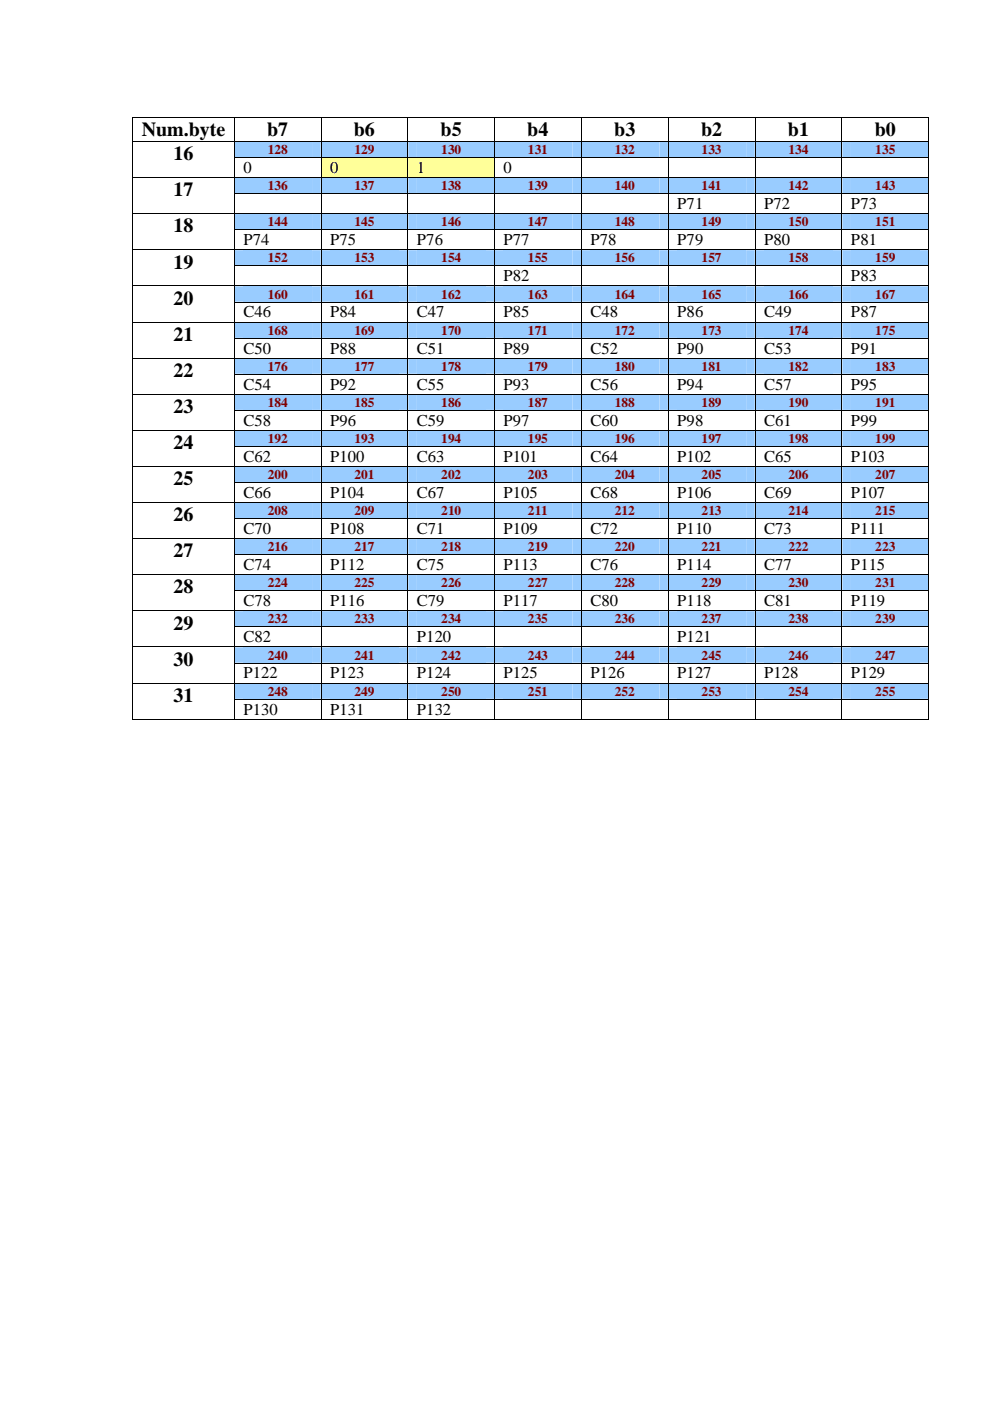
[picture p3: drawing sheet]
<svg xmlns="http://www.w3.org/2000/svg" width="210mm" height="297mm" viewBox="0 0 210 297" stroke-linecap="round" stroke-linejoin="round" font-family="sans-serif">
<defs><g id="words">
<g font-size="4.2">
<text x="30.1" y="28.9">Num.byte</text>
<text x="56.6" y="28.9">b7</text>
<text x="75" y="28.9">b6</text>
<text x="93.4" y="28.9">b5</text>
<text x="111.8" y="28.9">b4</text>
<text x="130.2" y="28.9">b3</text>
<text x="148.6" y="28.9">b2</text>
<text x="167" y="28.9">b1</text>
<text x="185.5" y="28.9">b0</text>
<text x="36.8" y="34">16</text>
<text x="36.8" y="41.6">17</text>
<text x="36.8" y="49.3">18</text>
<text x="36.8" y="56.9">19</text>
<text x="36.8" y="64.6">20</text>
<text x="36.8" y="72.3">21</text>
<text x="36.8" y="79.9">22</text>
<text x="36.8" y="87.5">23</text>
<text x="36.8" y="95.2">24</text>
<text x="36.8" y="102.9">25</text>
<text x="36.8" y="110.5">26</text>
<text x="36.8" y="118.2">27</text>
<text x="36.8" y="125.8">28</text>
<text x="36.8" y="133.5">29</text>
<text x="36.8" y="141.1">30</text>
<text x="36.8" y="148.8">31</text>
</g>
<g font-size="3.5">
<text x="51.6" y="36.7">0</text>
<text x="70" y="36.7">0</text>
<text x="88.4" y="36.7">1</text>
<text x="106.8" y="36.7">0</text>
<text x="143.6" y="44.3">P71</text>
<text x="162" y="44.3">P72</text>
<text x="180.4" y="44.3">P73</text>
<text x="51.6" y="52">P74</text>
<text x="70" y="52">P75</text>
<text x="88.4" y="52">P76</text>
<text x="106.8" y="52">P77</text>
<text x="125.2" y="52">P78</text>
<text x="143.6" y="52">P79</text>
<text x="162" y="52">P80</text>
<text x="180.4" y="52">P81</text>
<text x="106.8" y="59.6">P82</text>
<text x="180.4" y="59.6">P83</text>
<text x="51.6" y="67.3">C46</text>
<text x="70" y="67.3">P84</text>
<text x="88.4" y="67.3">C47</text>
<text x="106.8" y="67.3">P85</text>
<text x="125.2" y="67.3">C48</text>
<text x="143.6" y="67.3">P86</text>
<text x="162" y="67.3">C49</text>
<text x="180.4" y="67.3">P87</text>
<text x="51.6" y="75">C50</text>
<text x="70" y="75">P88</text>
<text x="88.4" y="75">C51</text>
<text x="106.8" y="75">P89</text>
<text x="125.2" y="75">C52</text>
<text x="143.6" y="75">P90</text>
<text x="162" y="75">C53</text>
<text x="180.4" y="75">P91</text>
<text x="51.6" y="82.6">C54</text>
<text x="70" y="82.6">P92</text>
<text x="88.4" y="82.6">C55</text>
<text x="106.8" y="82.6">P93</text>
<text x="125.2" y="82.6">C56</text>
<text x="143.6" y="82.6">P94</text>
<text x="162" y="82.6">C57</text>
<text x="180.4" y="82.6">P95</text>
<text x="51.6" y="90.3">C58</text>
<text x="70" y="90.3">P96</text>
<text x="88.4" y="90.3">C59</text>
<text x="106.8" y="90.3">P97</text>
<text x="125.2" y="90.3">C60</text>
<text x="143.6" y="90.3">P98</text>
<text x="162" y="90.3">C61</text>
<text x="180.4" y="90.3">P99</text>
<text x="51.6" y="97.9">C62</text>
<text x="70" y="97.9">P100</text>
<text x="88.4" y="97.9">C63</text>
<text x="106.8" y="97.9">P101</text>
<text x="125.2" y="97.9">C64</text>
<text x="143.6" y="97.9">P102</text>
<text x="162" y="97.9">C65</text>
<text x="180.4" y="97.9">P103</text>
<text x="51.6" y="105.6">C66</text>
<text x="70" y="105.6">P104</text>
<text x="88.4" y="105.6">C67</text>
<text x="106.8" y="105.6">P105</text>
<text x="125.2" y="105.6">C68</text>
<text x="143.6" y="105.6">P106</text>
<text x="162" y="105.6">C69</text>
<text x="180.4" y="105.6">P107</text>
<text x="51.6" y="113.2">C70</text>
<text x="70" y="113.2">P108</text>
<text x="88.4" y="113.2">C71</text>
<text x="106.8" y="113.2">P109</text>
<text x="125.2" y="113.2">C72</text>
<text x="143.6" y="113.2">P110</text>
<text x="162" y="113.2">C73</text>
<text x="180.4" y="113.2">P111</text>
<text x="51.6" y="120.9">C74</text>
<text x="70" y="120.9">P112</text>
<text x="88.4" y="120.9">C75</text>
<text x="106.8" y="120.9">P113</text>
<text x="125.2" y="120.9">C76</text>
<text x="143.6" y="120.9">P114</text>
<text x="162" y="120.9">C77</text>
<text x="180.4" y="120.9">P115</text>
<text x="51.6" y="128.5">C78</text>
<text x="70" y="128.5">P116</text>
<text x="88.4" y="128.5">C79</text>
<text x="106.8" y="128.5">P117</text>
<text x="125.2" y="128.5">C80</text>
<text x="143.6" y="128.5">P118</text>
<text x="162" y="128.5">C81</text>
<text x="180.4" y="128.5">P119</text>
<text x="51.6" y="136.2">C82</text>
<text x="88.4" y="136.2">P120</text>
<text x="143.6" y="136.2">P121</text>
<text x="51.6" y="143.8">P122</text>
<text x="70" y="143.8">P123</text>
<text x="88.4" y="143.8">P124</text>
<text x="106.8" y="143.8">P125</text>
<text x="125.2" y="143.8">P126</text>
<text x="143.6" y="143.8">P127</text>
<text x="162" y="143.8">P128</text>
<text x="180.4" y="143.8">P129</text>
<text x="51.6" y="151.5">P130</text>
<text x="70" y="151.5">P131</text>
<text x="88.4" y="151.5">P132</text>
</g>
<g font-size="2.8" fill="#800000">
<text x="56.8" y="32.7">128</text>
<text x="75.1" y="32.7">129</text>
<text x="93.6" y="32.7">130</text>
<text x="111.9" y="32.7">131</text>
<text x="130.3" y="32.7">132</text>
<text x="148.8" y="32.7">133</text>
<text x="167.2" y="32.7">134</text>
<text x="185.6" y="32.7">135</text>
<text x="56.8" y="40.3">136</text>
<text x="75.1" y="40.3">137</text>
<text x="93.6" y="40.3">138</text>
<text x="111.9" y="40.3">139</text>
<text x="130.3" y="40.3">140</text>
<text x="148.8" y="40.3">141</text>
<text x="167.2" y="40.3">142</text>
<text x="185.6" y="40.3">143</text>
<text x="56.8" y="48">144</text>
<text x="75.1" y="48">145</text>
<text x="93.6" y="48">146</text>
<text x="111.9" y="48">147</text>
<text x="130.3" y="48">148</text>
<text x="148.8" y="48">149</text>
<text x="167.2" y="48">150</text>
<text x="185.6" y="48">151</text>
<text x="56.8" y="55.6">152</text>
<text x="75.1" y="55.6">153</text>
<text x="93.6" y="55.6">154</text>
<text x="111.9" y="55.6">155</text>
<text x="130.3" y="55.6">156</text>
<text x="148.8" y="55.6">157</text>
<text x="167.2" y="55.6">158</text>
<text x="185.6" y="55.6">159</text>
<text x="56.8" y="63.3">160</text>
<text x="75.1" y="63.3">161</text>
<text x="93.6" y="63.3">162</text>
<text x="111.9" y="63.3">163</text>
<text x="130.3" y="63.3">164</text>
<text x="148.8" y="63.3">165</text>
<text x="167.2" y="63.3">166</text>
<text x="185.6" y="63.3">167</text>
<text x="56.8" y="71">168</text>
<text x="75.1" y="71">169</text>
<text x="93.6" y="71">170</text>
<text x="111.9" y="71">171</text>
<text x="130.3" y="71">172</text>
<text x="148.8" y="71">173</text>
<text x="167.2" y="71">174</text>
<text x="185.6" y="71">175</text>
<text x="56.8" y="78.6">176</text>
<text x="75.1" y="78.6">177</text>
<text x="93.6" y="78.6">178</text>
<text x="111.9" y="78.6">179</text>
<text x="130.3" y="78.6">180</text>
<text x="148.8" y="78.6">181</text>
<text x="167.2" y="78.6">182</text>
<text x="185.6" y="78.6">183</text>
<text x="56.8" y="86.2">184</text>
<text x="75.1" y="86.2">185</text>
<text x="93.6" y="86.2">186</text>
<text x="111.9" y="86.2">187</text>
<text x="130.3" y="86.2">188</text>
<text x="148.8" y="86.2">189</text>
<text x="167.2" y="86.2">190</text>
<text x="185.6" y="86.2">191</text>
<text x="56.8" y="93.9">192</text>
<text x="75.1" y="93.9">193</text>
<text x="93.6" y="93.9">194</text>
<text x="111.9" y="93.9">195</text>
<text x="130.3" y="93.9">196</text>
<text x="148.8" y="93.9">197</text>
<text x="167.2" y="93.9">198</text>
<text x="185.6" y="93.9">199</text>
<text x="56.8" y="101.6">200</text>
<text x="75.1" y="101.6">201</text>
<text x="93.6" y="101.6">202</text>
<text x="111.9" y="101.6">203</text>
<text x="130.3" y="101.6">204</text>
<text x="148.8" y="101.6">205</text>
<text x="167.2" y="101.6">206</text>
<text x="185.6" y="101.6">207</text>
<text x="56.8" y="109.2">208</text>
<text x="75.1" y="109.2">209</text>
<text x="93.6" y="109.2">210</text>
<text x="111.9" y="109.2">211</text>
<text x="130.3" y="109.2">212</text>
<text x="148.8" y="109.2">213</text>
<text x="167.2" y="109.2">214</text>
<text x="185.6" y="109.2">215</text>
<text x="56.8" y="116.9">216</text>
<text x="75.1" y="116.9">217</text>
<text x="93.6" y="116.9">218</text>
<text x="111.9" y="116.9">219</text>
<text x="130.3" y="116.9">220</text>
<text x="148.8" y="116.9">221</text>
<text x="167.2" y="116.9">222</text>
<text x="185.6" y="116.9">223</text>
<text x="56.8" y="124.5">224</text>
<text x="75.1" y="124.5">225</text>
<text x="93.6" y="124.5">226</text>
<text x="111.9" y="124.5">227</text>
<text x="130.3" y="124.5">228</text>
<text x="148.8" y="124.5">229</text>
<text x="167.2" y="124.5">230</text>
<text x="185.6" y="124.5">231</text>
<text x="56.8" y="132.2">232</text>
<text x="75.1" y="132.2">233</text>
<text x="93.6" y="132.2">234</text>
<text x="111.9" y="132.2">235</text>
<text x="130.3" y="132.2">236</text>
<text x="148.8" y="132.2">237</text>
<text x="167.2" y="132.2">238</text>
<text x="185.6" y="132.2">239</text>
<text x="56.8" y="139.8">240</text>
<text x="75.1" y="139.8">241</text>
<text x="93.6" y="139.8">242</text>
<text x="111.9" y="139.8">243</text>
<text x="130.3" y="139.8">244</text>
<text x="148.8" y="139.8">245</text>
<text x="167.2" y="139.8">246</text>
<text x="185.6" y="139.8">247</text>
<text x="56.8" y="147.5">248</text>
<text x="75.1" y="147.5">249</text>
<text x="93.6" y="147.5">250</text>
<text x="111.9" y="147.5">251</text>
<text x="130.3" y="147.5">252</text>
<text x="148.8" y="147.5">253</text>
<text x="167.2" y="147.5">254</text>
<text x="185.6" y="147.5">255</text>
</g>
</g></defs>
<path d="M28 24.8h.2v.2h-.2zM49.6 24.8h.2v.2h-.2zM68 24.8h.2v.2h-.2zM86.4 24.8h.2v.2h-.2zM104.8 24.8h.1v.2h-.1zM123.2 24.8h.2v.2h-.2zM141.6 24.8h.2v.2h-.2zM160 24.8h.2v.2h-.2zM178.4 24.8h.2v.2h-.2zM196.8 24.8h.2v.2h-.2z" fill="#000"/>
<g fill="none" stroke="#000" stroke-width=".21">
<path d="M28.1 25v4.9M28.2 24.9h21.4M49.7 25v4.9M49.8 24.9h18.2M68.1 25v4.9M68.2 24.9h18.2M86.5 25v4.9M86.6 24.9h18.2M104.9 25v4.9M104.9 24.9h18.3M123.3 25v4.9M123.4 24.9h18.2"/>
<path d="M141.7 25v4.9M141.8 24.9h18.2M160.1 25v4.9M160.2 24.9h18.2M178.5 25v4.9M178.6 24.9h18.2M196.9 25v4.9"/>
</g>
<g fill="#9cf">
<path d="M49.8 30.1h18.2v3.2h-18.2z"/>
<path d="M51.6 30.1h14.6v3.2h-14.6z"/>
<path d="M68.2 30.1h18.2v3.2h-18.2z"/>
<path d="M70 30.1h14.5v3.2h-14.5z"/>
<path d="M86.6 30.1h18.2v3.2h-18.2z"/>
<path d="M88.4 30.1h14.6v3.2h-14.6z"/>
<path d="M104.9 30.1h18.3v3.2h-18.3z"/>
<path d="M106.8 30.1h14.5v3.2h-14.5z"/>
<path d="M123.4 30.1h18.2v3.2h-18.2z"/>
<path d="M125.2 30.1h14.6v3.2h-14.6z"/>
<path d="M141.8 30.1h18.2v3.2h-18.2z"/>
<path d="M143.6 30.1h14.6v3.2h-14.6z"/>
<path d="M160.2 30.1h18.2v3.2h-18.2z"/>
<path d="M162 30.1h14.6v3.2h-14.6z"/>
<path d="M178.6 30.1h18.2v3.2h-18.2z"/>
<path d="M180.4 30.1h14.6v3.2h-14.6z"/>
</g>
<path d="M28 29.9h.2v.2h-.2zM49.6 29.9h.2v.2h-.2zM68 29.9h.2v.2h-.2zM86.4 29.9h.2v.2h-.2zM104.8 29.9h.1v.2h-.1zM123.2 29.9h.2v.2h-.2zM141.6 29.9h.2v.2h-.2zM160 29.9h.2v.2h-.2zM178.4 29.9h.2v.2h-.2zM196.8 29.9h.2v.2h-.2z" fill="#000"/>
<g fill="none" stroke="#000" stroke-width=".21">
<path d="M28.1 30.1v3.2M28.2 30h21.4M49.7 30.1v3.2M49.8 30h18.2M68.1 30.1v3.2M68.2 30h18.2M86.5 30.1v3.2M86.6 30h18.2M104.9 30.1v3.2M104.9 30h18.3M123.3 30.1v3.2M123.4 30h18.2"/>
<path d="M141.7 30.1v3.2M141.8 30h18.2M160.1 30.1v3.2M160.2 30h18.2M178.5 30.1v3.2M178.6 30h18.2M196.9 30.1v3.2"/>
</g>
<g fill="#ff9">
<path d="M68.2 33.5h18.2v4h-18.2z"/>
<path d="M70 33.5h14.5v4h-14.5z"/>
<path d="M86.6 33.5h18.2v4h-18.2z"/>
<path d="M88.4 33.5h14.6v4h-14.6z"/>
</g>
<path d="M28 33.3h.2v.2h-.2zM49.6 33.3h.2v.2h-.2zM68 33.3h.2v.2h-.2zM86.4 33.3h.2v.2h-.2zM104.8 33.3h.1v.2h-.1zM123.2 33.3h.2v.2h-.2zM141.6 33.3h.2v.2h-.2zM160 33.3h.2v.2h-.2zM178.4 33.3h.2v.2h-.2zM196.8 33.3h.2v.2h-.2z" fill="#000"/>
<g fill="none" stroke="#000" stroke-width=".21">
<path d="M28.1 33.5v4M49.7 33.5v4M49.8 33.4h18.2M68.1 33.5v4M68.2 33.4h18.2M86.5 33.5v4M86.6 33.4h18.2M104.9 33.5v4M104.9 33.4h18.3M123.3 33.5v4M123.4 33.4h18.2M141.7 33.5v4"/>
<path d="M141.8 33.4h18.2M160.1 33.5v4M160.2 33.4h18.2M178.5 33.5v4M178.6 33.4h18.2M196.9 33.5v4"/>
</g>
<g fill="#9cf">
<path d="M49.8 37.7h18.2v3.3h-18.2z"/>
<path d="M51.6 37.7h14.6v3.3h-14.6z"/>
<path d="M68.2 37.7h18.2v3.3h-18.2z"/>
<path d="M70 37.7h14.5v3.3h-14.5z"/>
<path d="M86.6 37.7h18.2v3.3h-18.2z"/>
<path d="M88.4 37.7h14.6v3.3h-14.6z"/>
<path d="M104.9 37.7h18.3v3.3h-18.3z"/>
<path d="M106.8 37.7h14.5v3.3h-14.5z"/>
<path d="M123.4 37.7h18.2v3.3h-18.2z"/>
<path d="M125.2 37.7h14.6v3.3h-14.6z"/>
<path d="M141.8 37.7h18.2v3.3h-18.2z"/>
<path d="M143.6 37.7h14.6v3.3h-14.6z"/>
<path d="M160.2 37.7h18.2v3.3h-18.2z"/>
<path d="M162 37.7h14.6v3.3h-14.6z"/>
<path d="M178.6 37.7h18.2v3.3h-18.2z"/>
<path d="M180.4 37.7h14.6v3.3h-14.6z"/>
</g>
<g fill="#000">
<path d="M28 37.5h.2v.2h-.2zM49.6 37.5h.2v.2h-.2zM68 37.5h.2v.2h-.2zM86.4 37.5h.2v.2h-.2zM104.8 37.5h.1v.2h-.1zM123.2 37.5h.2v.2h-.2zM141.6 37.5h.2v.2h-.2zM160 37.5h.2v.2h-.2zM178.4 37.5h.2v.2h-.2zM196.8 37.5h.2v.2h-.2zM28 41h.2v.1h-.2zM49.6 41h.2v.1h-.2z"/>
<path d="M68 41h.2v.1h-.2zM86.4 41h.2v.1h-.2zM104.8 41h.1v.1h-.1zM123.2 41h.2v.1h-.2zM141.6 41h.2v.1h-.2zM160 41h.2v.1h-.2zM178.4 41h.2v.1h-.2zM196.8 41h.2v.1h-.2z"/>
</g>
<g fill="none" stroke="#000" stroke-width=".21">
<path d="M28.1 37.7v3.3M28.2 37.6h21.4M49.7 37.7v3.3M49.8 37.6h18.2M68.1 37.7v3.3M68.2 37.6h18.2M86.5 37.7v3.3M86.6 37.6h18.2M104.9 37.7v3.3M104.9 37.6h18.3M123.3 37.7v3.3M123.4 37.6h18.2"/>
<path d="M141.7 37.7v3.3M141.8 37.6h18.2M160.1 37.7v3.3M160.2 37.6h18.2M178.5 37.7v3.3M178.6 37.6h18.2M196.9 37.7v3.3M28.1 41.1v4.1M49.7 41.1v4.1M49.8 41.1h18.2M68.1 41.1v4.1M68.2 41.1h18.2"/>
<path d="M86.5 41.1v4.1M86.6 41.1h18.2M104.9 41.1v4.1M104.9 41.1h18.3M123.3 41.1v4.1M123.4 41.1h18.2M141.7 41.1v4.1M141.8 41.1h18.2M160.1 41.1v4.1M160.2 41.1h18.2M178.5 41.1v4.1M178.6 41.1h18.2"/>
<path d="M196.9 41.1v4.1"/>
</g>
<g fill="#9cf">
<path d="M49.8 45.4h18.2v3.2h-18.2z"/>
<path d="M51.6 45.4h14.6v3.2h-14.6z"/>
<path d="M68.2 45.4h18.2v3.2h-18.2z"/>
<path d="M70 45.4h14.5v3.2h-14.5z"/>
<path d="M86.6 45.4h18.2v3.2h-18.2z"/>
<path d="M88.4 45.4h14.6v3.2h-14.6z"/>
<path d="M104.9 45.4h18.3v3.2h-18.3z"/>
<path d="M106.8 45.4h14.5v3.2h-14.5z"/>
<path d="M123.4 45.4h18.2v3.2h-18.2z"/>
<path d="M125.2 45.4h14.6v3.2h-14.6z"/>
<path d="M141.8 45.4h18.2v3.2h-18.2z"/>
<path d="M143.6 45.4h14.6v3.2h-14.6z"/>
<path d="M160.2 45.4h18.2v3.2h-18.2z"/>
<path d="M162 45.4h14.6v3.2h-14.6z"/>
<path d="M178.6 45.4h18.2v3.2h-18.2z"/>
<path d="M180.4 45.4h14.6v3.2h-14.6z"/>
</g>
<g fill="#000">
<path d="M28 45.2h.2v.2h-.2zM28 48.6h.2v.2h-.2zM49.6 45.2h.2v.2h-.2zM49.6 48.6h.2v.2h-.2zM68 45.2h.2v.2h-.2zM68 48.6h.2v.2h-.2zM86.4 45.2h.2v.2h-.2zM86.4 48.6h.2v.2h-.2zM104.8 45.2h.1v.2h-.1zM104.8 48.6h.1v.2h-.1zM123.2 45.2h.2v.2h-.2zM123.2 48.6h.2v.2h-.2z"/>
<path d="M141.6 45.2h.2v.2h-.2zM141.6 48.6h.2v.2h-.2zM160 45.2h.2v.2h-.2zM160 48.6h.2v.2h-.2zM178.4 45.2h.2v.2h-.2zM178.4 48.6h.2v.2h-.2zM196.8 45.2h.2v.2h-.2zM196.8 48.6h.2v.2h-.2z"/>
</g>
<g fill="none" stroke="#000" stroke-width=".21">
<path d="M28.1 45.4v3.2M28.1 48.8v4.1M28.2 45.3h21.4M49.7 45.4v3.2M49.7 48.8v4.1M49.8 45.3h18.2M49.8 48.7h18.2M68.1 45.4v3.2M68.1 48.8v4.1M68.2 45.3h18.2M68.2 48.7h18.2M86.5 45.4v3.2"/>
<path d="M86.5 48.8v4.1M86.6 45.3h18.2M86.6 48.7h18.2M104.9 45.4v3.2M104.9 48.8v4.1M104.9 45.3h18.3M104.9 48.7h18.3M123.3 45.4v3.2M123.3 48.8v4.1M123.4 45.3h18.2M123.4 48.7h18.2M141.7 45.4v3.2"/>
<path d="M141.7 48.8v4.1M141.8 45.3h18.2M141.8 48.7h18.2M160.1 45.4v3.2M160.1 48.8v4.1M160.2 45.3h18.2M160.2 48.7h18.2M178.5 45.4v3.2M178.5 48.8v4.1M178.6 45.3h18.2M178.6 48.7h18.2M196.9 45.4v3.2"/>
<path d="M196.9 48.8v4.1"/>
</g>
<g fill="#9cf">
<path d="M49.8 53h18.2v3.3h-18.2z"/>
<path d="M51.6 53h14.6v3.3h-14.6z"/>
<path d="M68.2 53h18.2v3.3h-18.2z"/>
<path d="M70 53h14.5v3.3h-14.5z"/>
<path d="M86.6 53h18.2v3.3h-18.2z"/>
<path d="M88.4 53h14.6v3.3h-14.6z"/>
<path d="M104.9 53h18.3v3.3h-18.3z"/>
<path d="M106.8 53h14.5v3.3h-14.5z"/>
<path d="M123.4 53h18.2v3.3h-18.2z"/>
<path d="M125.2 53h14.6v3.3h-14.6z"/>
<path d="M141.8 53h18.2v3.3h-18.2z"/>
<path d="M143.6 53h14.6v3.3h-14.6z"/>
<path d="M160.2 53h18.2v3.3h-18.2z"/>
<path d="M162 53h14.6v3.3h-14.6z"/>
<path d="M178.6 53h18.2v3.3h-18.2z"/>
<path d="M180.4 53h14.6v3.3h-14.6z"/>
</g>
<g fill="#000">
<path d="M28 52.9h.2v.1h-.2zM28 56.3h.2v.2h-.2zM49.6 52.9h.2v.1h-.2zM49.6 56.3h.2v.2h-.2zM68 52.9h.2v.1h-.2zM68 56.3h.2v.2h-.2zM86.4 52.9h.2v.1h-.2zM86.4 56.3h.2v.2h-.2zM104.8 52.9h.1v.1h-.1zM104.8 56.3h.1v.2h-.1zM123.2 52.9h.2v.1h-.2zM123.2 56.3h.2v.2h-.2z"/>
<path d="M141.6 52.9h.2v.1h-.2zM141.6 56.3h.2v.2h-.2zM160 52.9h.2v.1h-.2zM160 56.3h.2v.2h-.2zM178.4 52.9h.2v.1h-.2zM178.4 56.3h.2v.2h-.2zM196.8 52.9h.2v.1h-.2zM196.8 56.3h.2v.2h-.2z"/>
</g>
<g fill="none" stroke="#000" stroke-width=".21">
<path d="M28.1 53v3.3M28.1 56.5v4M28.2 53h21.4M49.7 53v3.3M49.7 56.5v4M49.8 53h18.2M49.8 56.4h18.2M68.1 53v3.3M68.1 56.5v4M68.2 53h18.2M68.2 56.4h18.2M86.5 53v3.3"/>
<path d="M86.5 56.5v4M86.6 53h18.2M86.6 56.4h18.2M104.9 53v3.3M104.9 56.5v4M104.9 53h18.3M104.9 56.4h18.3M123.3 53v3.3M123.3 56.5v4M123.4 53h18.2M123.4 56.4h18.2M141.7 53v3.3"/>
<path d="M141.7 56.5v4M141.8 53h18.2M141.8 56.4h18.2M160.1 53v3.3M160.1 56.5v4M160.2 53h18.2M160.2 56.4h18.2M178.5 53v3.3M178.5 56.5v4M178.6 53h18.2M178.6 56.4h18.2M196.9 53v3.3"/>
<path d="M196.9 56.5v4"/>
</g>
<g fill="#9cf">
<path d="M49.8 60.7h18.2v3.3h-18.2z"/>
<path d="M51.6 60.7h14.6v3.3h-14.6z"/>
<path d="M68.2 60.7h18.2v3.3h-18.2z"/>
<path d="M70 60.7h14.5v3.3h-14.5z"/>
<path d="M86.6 60.7h18.2v3.3h-18.2z"/>
<path d="M88.4 60.7h14.6v3.3h-14.6z"/>
<path d="M104.9 60.7h18.3v3.3h-18.3z"/>
<path d="M106.8 60.7h14.5v3.3h-14.5z"/>
<path d="M123.4 60.7h18.2v3.3h-18.2z"/>
<path d="M125.2 60.7h14.6v3.3h-14.6z"/>
<path d="M141.8 60.7h18.2v3.3h-18.2z"/>
<path d="M143.6 60.7h14.6v3.3h-14.6z"/>
<path d="M160.2 60.7h18.2v3.3h-18.2z"/>
<path d="M162 60.7h14.6v3.3h-14.6z"/>
<path d="M178.6 60.7h18.2v3.3h-18.2z"/>
<path d="M180.4 60.7h14.6v3.3h-14.6z"/>
</g>
<g fill="#000">
<path d="M28 60.5h.2v.2h-.2zM28 64h.2v.1h-.2zM49.6 60.5h.2v.2h-.2zM49.6 64h.2v.1h-.2zM68 60.5h.2v.2h-.2zM68 64h.2v.1h-.2zM86.4 60.5h.2v.2h-.2zM86.4 64h.2v.1h-.2zM104.8 60.5h.1v.2h-.1zM104.8 64h.1v.1h-.1zM123.2 60.5h.2v.2h-.2zM123.2 64h.2v.1h-.2z"/>
<path d="M141.6 60.5h.2v.2h-.2zM141.6 64h.2v.1h-.2zM160 60.5h.2v.2h-.2zM160 64h.2v.1h-.2zM178.4 60.5h.2v.2h-.2zM178.4 64h.2v.1h-.2zM196.8 60.5h.2v.2h-.2zM196.8 64h.2v.1h-.2z"/>
</g>
<g fill="none" stroke="#000" stroke-width=".21">
<path d="M28.1 60.7v3.3M28.1 64.1v4.1M28.2 60.6h21.4M49.7 60.7v3.3M49.7 64.1v4.1M49.8 60.6h18.2M49.8 64.1h18.2M68.1 60.7v3.3M68.1 64.1v4.1M68.2 60.6h18.2M68.2 64.1h18.2M86.5 60.7v3.3"/>
<path d="M86.5 64.1v4.1M86.6 60.6h18.2M86.6 64.1h18.2M104.9 60.7v3.3M104.9 64.1v4.1M104.9 60.6h18.3M104.9 64.1h18.3M123.3 60.7v3.3M123.3 64.1v4.1M123.4 60.6h18.2M123.4 64.1h18.2M141.7 60.7v3.3"/>
<path d="M141.7 64.1v4.1M141.8 60.6h18.2M141.8 64.1h18.2M160.1 60.7v3.3M160.1 64.1v4.1M160.2 60.6h18.2M160.2 64.1h18.2M178.5 60.7v3.3M178.5 64.1v4.1M178.6 60.6h18.2M178.6 64.1h18.2M196.9 60.7v3.3"/>
<path d="M196.9 64.1v4.1"/>
</g>
<g fill="#9cf">
<path d="M49.8 68.4h18.2v3.2h-18.2z"/>
<path d="M51.6 68.4h14.6v3.2h-14.6z"/>
<path d="M68.2 68.4h18.2v3.2h-18.2z"/>
<path d="M70 68.4h14.5v3.2h-14.5z"/>
<path d="M86.6 68.4h18.2v3.2h-18.2z"/>
<path d="M88.4 68.4h14.6v3.2h-14.6z"/>
<path d="M104.9 68.4h18.3v3.2h-18.3z"/>
<path d="M106.8 68.4h14.5v3.2h-14.5z"/>
<path d="M123.4 68.4h18.2v3.2h-18.2z"/>
<path d="M125.2 68.4h14.6v3.2h-14.6z"/>
<path d="M141.8 68.4h18.2v3.2h-18.2z"/>
<path d="M143.6 68.4h14.6v3.2h-14.6z"/>
<path d="M160.2 68.4h18.2v3.2h-18.2z"/>
<path d="M162 68.4h14.6v3.2h-14.6z"/>
<path d="M178.6 68.4h18.2v3.2h-18.2z"/>
<path d="M180.4 68.4h14.6v3.2h-14.6z"/>
</g>
<g fill="#000">
<path d="M28 68.2h.2v.2h-.2zM28 71.6h.2v.2h-.2zM49.6 68.2h.2v.2h-.2zM49.6 71.6h.2v.2h-.2zM68 68.2h.2v.2h-.2zM68 71.6h.2v.2h-.2zM86.4 68.2h.2v.2h-.2zM86.4 71.6h.2v.2h-.2zM104.8 68.2h.1v.2h-.1zM104.8 71.6h.1v.2h-.1zM123.2 68.2h.2v.2h-.2zM123.2 71.6h.2v.2h-.2z"/>
<path d="M141.6 68.2h.2v.2h-.2zM141.6 71.6h.2v.2h-.2zM160 68.2h.2v.2h-.2zM160 71.6h.2v.2h-.2zM178.4 68.2h.2v.2h-.2zM178.4 71.6h.2v.2h-.2zM196.8 68.2h.2v.2h-.2zM196.8 71.6h.2v.2h-.2z"/>
</g>
<g fill="none" stroke="#000" stroke-width=".21">
<path d="M28.1 68.4v3.2M28.1 71.8v4.1M28.2 68.3h21.4M49.7 68.4v3.2M49.7 71.8v4.1M49.8 68.3h18.2M49.8 71.7h18.2M68.1 68.4v3.2M68.1 71.8v4.1M68.2 68.3h18.2M68.2 71.7h18.2M86.5 68.4v3.2"/>
<path d="M86.5 71.8v4.1M86.6 68.3h18.2M86.6 71.7h18.2M104.9 68.4v3.2M104.9 71.8v4.1M104.9 68.3h18.3M104.9 71.7h18.3M123.3 68.4v3.2M123.3 71.8v4.1M123.4 68.3h18.2M123.4 71.7h18.2M141.7 68.4v3.2"/>
<path d="M141.7 71.8v4.1M141.8 68.3h18.2M141.8 71.7h18.2M160.1 68.4v3.2M160.1 71.8v4.1M160.2 68.3h18.2M160.2 71.7h18.2M178.5 68.4v3.2M178.5 71.8v4.1M178.6 68.3h18.2M178.6 71.7h18.2M196.9 68.4v3.2"/>
<path d="M196.9 71.8v4.1"/>
</g>
<g fill="#9cf">
<path d="M49.8 76h18.2v3.2h-18.2z"/>
<path d="M51.6 76h14.6v3.2h-14.6z"/>
<path d="M68.2 76h18.2v3.2h-18.2z"/>
<path d="M70 76h14.5v3.2h-14.5z"/>
<path d="M86.6 76h18.2v3.2h-18.2z"/>
<path d="M88.4 76h14.6v3.2h-14.6z"/>
<path d="M104.9 76h18.3v3.2h-18.3z"/>
<path d="M106.8 76h14.5v3.2h-14.5z"/>
<path d="M123.4 76h18.2v3.2h-18.2z"/>
<path d="M125.2 76h14.6v3.2h-14.6z"/>
<path d="M141.8 76h18.2v3.2h-18.2z"/>
<path d="M143.6 76h14.6v3.2h-14.6z"/>
<path d="M160.2 76h18.2v3.2h-18.2z"/>
<path d="M162 76h14.6v3.2h-14.6z"/>
<path d="M178.6 76h18.2v3.2h-18.2z"/>
<path d="M180.4 76h14.6v3.2h-14.6z"/>
</g>
<g fill="#000">
<path d="M28 75.9h.2v.1h-.2zM28 79.2h.2v.2h-.2zM49.6 75.9h.2v.1h-.2zM49.6 79.2h.2v.2h-.2zM68 75.9h.2v.1h-.2zM68 79.2h.2v.2h-.2zM86.4 75.9h.2v.1h-.2zM86.4 79.2h.2v.2h-.2zM104.8 75.9h.1v.1h-.1zM104.8 79.2h.1v.2h-.1zM123.2 75.9h.2v.1h-.2zM123.2 79.2h.2v.2h-.2z"/>
<path d="M141.6 75.9h.2v.1h-.2zM141.6 79.2h.2v.2h-.2zM160 75.9h.2v.1h-.2zM160 79.2h.2v.2h-.2zM178.4 75.9h.2v.1h-.2zM178.4 79.2h.2v.2h-.2zM196.8 75.9h.2v.1h-.2zM196.8 79.2h.2v.2h-.2z"/>
</g>
<g fill="none" stroke="#000" stroke-width=".21">
<path d="M28.1 76v3.2M28.1 79.4v4.1M28.2 75.9h21.4M49.7 76v3.2M49.7 79.4v4.1M49.8 75.9h18.2M49.8 79.3h18.2M68.1 76v3.2M68.1 79.4v4.1M68.2 75.9h18.2M68.2 79.3h18.2M86.5 76v3.2"/>
<path d="M86.5 79.4v4.1M86.6 75.9h18.2M86.6 79.3h18.2M104.9 76v3.2M104.9 79.4v4.1M104.9 75.9h18.3M104.9 79.3h18.3M123.3 76v3.2M123.3 79.4v4.1M123.4 75.9h18.2M123.4 79.3h18.2M141.7 76v3.2"/>
<path d="M141.7 79.4v4.1M141.8 75.9h18.2M141.8 79.3h18.2M160.1 76v3.2M160.1 79.4v4.1M160.2 75.9h18.2M160.2 79.3h18.2M178.5 76v3.2M178.5 79.4v4.1M178.6 75.9h18.2M178.6 79.3h18.2M196.9 76v3.2"/>
<path d="M196.9 79.4v4.1"/>
</g>
<g fill="#9cf">
<path d="M49.8 83.7h18.2v3.2h-18.2z"/>
<path d="M51.6 83.7h14.6v3.2h-14.6z"/>
<path d="M68.2 83.7h18.2v3.2h-18.2z"/>
<path d="M70 83.7h14.5v3.2h-14.5z"/>
<path d="M86.6 83.7h18.2v3.2h-18.2z"/>
<path d="M88.4 83.7h14.6v3.2h-14.6z"/>
<path d="M104.9 83.7h18.3v3.2h-18.3z"/>
<path d="M106.8 83.7h14.5v3.2h-14.5z"/>
<path d="M123.4 83.7h18.2v3.2h-18.2z"/>
<path d="M125.2 83.7h14.6v3.2h-14.6z"/>
<path d="M141.8 83.7h18.2v3.2h-18.2z"/>
<path d="M143.6 83.7h14.6v3.2h-14.6z"/>
<path d="M160.2 83.7h18.2v3.2h-18.2z"/>
<path d="M162 83.7h14.6v3.2h-14.6z"/>
<path d="M178.6 83.7h18.2v3.2h-18.2z"/>
<path d="M180.4 83.7h14.6v3.2h-14.6z"/>
</g>
<g fill="#000">
<path d="M28 83.5h.2v.2h-.2zM28 86.9h.2v.2h-.2zM49.6 83.5h.2v.2h-.2zM49.6 86.9h.2v.2h-.2zM68 83.5h.2v.2h-.2zM68 86.9h.2v.2h-.2zM86.4 83.5h.2v.2h-.2zM86.4 86.9h.2v.2h-.2zM104.8 83.5h.1v.2h-.1zM104.8 86.9h.1v.2h-.1zM123.2 83.5h.2v.2h-.2zM123.2 86.9h.2v.2h-.2z"/>
<path d="M141.6 83.5h.2v.2h-.2zM141.6 86.9h.2v.2h-.2zM160 83.5h.2v.2h-.2zM160 86.9h.2v.2h-.2zM178.4 83.5h.2v.2h-.2zM178.4 86.9h.2v.2h-.2zM196.8 83.5h.2v.2h-.2zM196.8 86.9h.2v.2h-.2z"/>
</g>
<g fill="none" stroke="#000" stroke-width=".21">
<path d="M28.1 83.7v3.2M28.1 87.1v4M28.2 83.6h21.4M49.7 83.7v3.2M49.7 87.1v4M49.8 83.6h18.2M49.8 87h18.2M68.1 83.7v3.2M68.1 87.1v4M68.2 83.6h18.2M68.2 87h18.2M86.5 83.7v3.2"/>
<path d="M86.5 87.1v4M86.6 83.6h18.2M86.6 87h18.2M104.9 83.7v3.2M104.9 87.1v4M104.9 83.6h18.3M104.9 87h18.3M123.3 83.7v3.2M123.3 87.1v4M123.4 83.6h18.2M123.4 87h18.2M141.7 83.7v3.2"/>
<path d="M141.7 87.1v4M141.8 83.6h18.2M141.8 87h18.2M160.1 83.7v3.2M160.1 87.1v4M160.2 83.6h18.2M160.2 87h18.2M178.5 83.7v3.2M178.5 87.1v4M178.6 83.6h18.2M178.6 87h18.2M196.9 83.7v3.2"/>
<path d="M196.9 87.1v4"/>
</g>
<g fill="#9cf">
<path d="M49.8 91.3h18.2v3.3h-18.2z"/>
<path d="M51.6 91.3h14.6v3.3h-14.6z"/>
<path d="M68.2 91.3h18.2v3.3h-18.2z"/>
<path d="M70 91.3h14.5v3.3h-14.5z"/>
<path d="M86.6 91.3h18.2v3.3h-18.2z"/>
<path d="M88.4 91.3h14.6v3.3h-14.6z"/>
<path d="M104.9 91.3h18.3v3.3h-18.3z"/>
<path d="M106.8 91.3h14.5v3.3h-14.5z"/>
<path d="M123.4 91.3h18.2v3.3h-18.2z"/>
<path d="M125.2 91.3h14.6v3.3h-14.6z"/>
<path d="M141.8 91.3h18.2v3.3h-18.2z"/>
<path d="M143.6 91.3h14.6v3.3h-14.6z"/>
<path d="M160.2 91.3h18.2v3.3h-18.2z"/>
<path d="M162 91.3h14.6v3.3h-14.6z"/>
<path d="M178.6 91.3h18.2v3.3h-18.2z"/>
<path d="M180.4 91.3h14.6v3.3h-14.6z"/>
</g>
<g fill="#000">
<path d="M28 91.1h.2v.2h-.2zM28 94.6h.2v.1h-.2zM49.6 91.1h.2v.2h-.2zM49.6 94.6h.2v.1h-.2zM68 91.1h.2v.2h-.2zM68 94.6h.2v.1h-.2zM86.4 91.1h.2v.2h-.2zM86.4 94.6h.2v.1h-.2zM104.8 91.1h.1v.2h-.1zM104.8 94.6h.1v.1h-.1zM123.2 91.1h.2v.2h-.2zM123.2 94.6h.2v.1h-.2z"/>
<path d="M141.6 91.1h.2v.2h-.2zM141.6 94.6h.2v.1h-.2zM160 91.1h.2v.2h-.2zM160 94.6h.2v.1h-.2zM178.4 91.1h.2v.2h-.2zM178.4 94.6h.2v.1h-.2zM196.8 91.1h.2v.2h-.2zM196.8 94.6h.2v.1h-.2z"/>
</g>
<g fill="none" stroke="#000" stroke-width=".21">
<path d="M28.1 91.3v3.3M28.1 94.7v4.1M28.2 91.2h21.4M49.7 91.3v3.3M49.7 94.7v4.1M49.8 91.2h18.2M49.8 94.7h18.2M68.1 91.3v3.3M68.1 94.7v4.1M68.2 91.2h18.2M68.2 94.7h18.2M86.5 91.3v3.3"/>
<path d="M86.5 94.7v4.1M86.6 91.2h18.2M86.6 94.7h18.2M104.9 91.3v3.3M104.9 94.7v4.1M104.9 91.2h18.3M104.9 94.7h18.3M123.3 91.3v3.3M123.3 94.7v4.1M123.4 91.2h18.2M123.4 94.7h18.2M141.7 91.3v3.3"/>
<path d="M141.7 94.7v4.1M141.8 91.2h18.2M141.8 94.7h18.2M160.1 91.3v3.3M160.1 94.7v4.1M160.2 91.2h18.2M160.2 94.7h18.2M178.5 91.3v3.3M178.5 94.7v4.1M178.6 91.2h18.2M178.6 94.7h18.2M196.9 91.3v3.3"/>
<path d="M196.9 94.7v4.1"/>
</g>
<g fill="#9cf">
<path d="M49.8 99h18.2v3.2h-18.2z"/>
<path d="M51.6 99h14.6v3.2h-14.6z"/>
<path d="M68.2 99h18.2v3.2h-18.2z"/>
<path d="M70 99h14.5v3.2h-14.5z"/>
<path d="M86.6 99h18.2v3.2h-18.2z"/>
<path d="M88.4 99h14.6v3.2h-14.6z"/>
<path d="M104.9 99h18.3v3.2h-18.3z"/>
<path d="M106.8 99h14.5v3.2h-14.5z"/>
<path d="M123.4 99h18.2v3.2h-18.2z"/>
<path d="M125.2 99h14.6v3.2h-14.6z"/>
<path d="M141.8 99h18.2v3.2h-18.2z"/>
<path d="M143.6 99h14.6v3.2h-14.6z"/>
<path d="M160.2 99h18.2v3.2h-18.2z"/>
<path d="M162 99h14.6v3.2h-14.6z"/>
<path d="M178.6 99h18.2v3.2h-18.2z"/>
<path d="M180.4 99h14.6v3.2h-14.6z"/>
</g>
<g fill="#000">
<path d="M28 98.8h.2v.2h-.2zM49.6 98.8h.2v.2h-.2zM68 98.8h.2v.2h-.2zM86.4 98.8h.2v.2h-.2zM104.8 98.8h.1v.2h-.1zM123.2 98.8h.2v.2h-.2zM141.6 98.8h.2v.2h-.2zM160 98.8h.2v.2h-.2zM178.4 98.8h.2v.2h-.2zM196.8 98.8h.2v.2h-.2zM28 102.2h.2v.2h-.2zM49.6 102.2h.2v.2h-.2z"/>
<path d="M68 102.2h.2v.2h-.2zM86.4 102.2h.2v.2h-.2zM104.8 102.2h.1v.2h-.1zM123.2 102.2h.2v.2h-.2zM141.6 102.2h.2v.2h-.2zM160 102.2h.2v.2h-.2zM178.4 102.2h.2v.2h-.2zM196.8 102.2h.2v.2h-.2z"/>
</g>
<g fill="none" stroke="#000" stroke-width=".21">
<path d="M28.1 99v3.2M28.2 98.9h21.4M49.7 99v3.2M49.8 98.9h18.2M68.1 99v3.2M68.2 98.9h18.2M86.5 99v3.2M86.6 98.9h18.2M104.9 99v3.2M104.9 98.9h18.3M123.3 99v3.2M123.4 98.9h18.2"/>
<path d="M141.7 99v3.2M141.8 98.9h18.2M160.1 99v3.2M160.2 98.9h18.2M178.5 99v3.2M178.6 98.9h18.2M196.9 99v3.2M28.1 102.4v4.1M49.7 102.4v4.1M49.8 102.3h18.2M68.1 102.4v4.1M68.2 102.3h18.2"/>
<path d="M86.5 102.4v4.1M86.6 102.3h18.2M104.9 102.4v4.1M104.9 102.3h18.3M123.3 102.4v4.1M123.4 102.3h18.2M141.7 102.4v4.1M141.8 102.3h18.2M160.1 102.4v4.1M160.2 102.3h18.2M178.5 102.4v4.1M178.6 102.3h18.2"/>
<path d="M196.9 102.4v4.1"/>
</g>
<g fill="#9cf">
<path d="M49.8 106.6h18.2v3.3h-18.2z"/>
<path d="M51.6 106.6h14.6v3.3h-14.6z"/>
<path d="M68.2 106.6h18.2v3.3h-18.2z"/>
<path d="M70 106.6h14.5v3.3h-14.5z"/>
<path d="M86.6 106.6h18.2v3.3h-18.2z"/>
<path d="M88.4 106.6h14.6v3.3h-14.6z"/>
<path d="M104.9 106.6h18.3v3.3h-18.3z"/>
<path d="M106.8 106.6h14.5v3.3h-14.5z"/>
<path d="M123.4 106.6h18.2v3.3h-18.2z"/>
<path d="M125.2 106.6h14.6v3.3h-14.6z"/>
<path d="M141.8 106.6h18.2v3.3h-18.2z"/>
<path d="M143.6 106.6h14.6v3.3h-14.6z"/>
<path d="M160.2 106.6h18.2v3.3h-18.2z"/>
<path d="M162 106.6h14.6v3.3h-14.6z"/>
<path d="M178.6 106.6h18.2v3.3h-18.2z"/>
<path d="M180.4 106.6h14.6v3.3h-14.6z"/>
</g>
<g fill="#000">
<path d="M28 106.5h.2v.1h-.2zM28 109.9h.2v.2h-.2zM49.6 106.5h.2v.1h-.2zM49.6 109.9h.2v.2h-.2zM68 106.5h.2v.1h-.2zM68 109.9h.2v.2h-.2zM86.4 106.5h.2v.1h-.2zM86.4 109.9h.2v.2h-.2zM104.8 106.5h.1v.1h-.1zM104.8 109.9h.1v.2h-.1zM123.2 106.5h.2v.1h-.2zM123.2 109.9h.2v.2h-.2z"/>
<path d="M141.6 106.5h.2v.1h-.2zM141.6 109.9h.2v.2h-.2zM160 106.5h.2v.1h-.2zM160 109.9h.2v.2h-.2zM178.4 106.5h.2v.1h-.2zM178.4 109.9h.2v.2h-.2zM196.8 106.5h.2v.1h-.2zM196.8 109.9h.2v.2h-.2z"/>
</g>
<g fill="none" stroke="#000" stroke-width=".21">
<path d="M28.1 106.6v3.3M28.1 110.1v4M28.2 106.6h21.4M49.7 106.6v3.3M49.7 110.1v4M49.8 106.6h18.2M49.8 110h18.2M68.1 106.6v3.3M68.1 110.1v4M68.2 106.6h18.2M68.2 110h18.2M86.5 106.6v3.3"/>
<path d="M86.5 110.1v4M86.6 106.6h18.2M86.6 110h18.2M104.9 106.6v3.3M104.9 110.1v4M104.9 106.6h18.3M104.9 110h18.3M123.3 106.6v3.3M123.3 110.1v4M123.4 106.6h18.2M123.4 110h18.2M141.7 106.6v3.3"/>
<path d="M141.7 110.1v4M141.8 106.6h18.2M141.8 110h18.2M160.1 106.6v3.3M160.1 110.1v4M160.2 106.6h18.2M160.2 110h18.2M178.5 106.6v3.3M178.5 110.1v4M178.6 106.6h18.2M178.6 110h18.2M196.9 106.6v3.3"/>
<path d="M196.9 110.1v4"/>
</g>
<g fill="#9cf">
<path d="M49.8 114.3h18.2v3.2h-18.2z"/>
<path d="M51.6 114.3h14.6v3.2h-14.6z"/>
<path d="M68.2 114.3h18.2v3.2h-18.2z"/>
<path d="M70 114.3h14.5v3.2h-14.5z"/>
<path d="M86.6 114.3h18.2v3.2h-18.2z"/>
<path d="M88.4 114.3h14.6v3.2h-14.6z"/>
<path d="M104.9 114.3h18.3v3.2h-18.3z"/>
<path d="M106.8 114.3h14.5v3.2h-14.5z"/>
<path d="M123.4 114.3h18.2v3.2h-18.2z"/>
<path d="M125.2 114.3h14.6v3.2h-14.6z"/>
<path d="M141.8 114.3h18.2v3.2h-18.2z"/>
<path d="M143.6 114.3h14.6v3.2h-14.6z"/>
<path d="M160.2 114.3h18.2v3.2h-18.2z"/>
<path d="M162 114.3h14.6v3.2h-14.6z"/>
<path d="M178.6 114.3h18.2v3.2h-18.2z"/>
<path d="M180.4 114.3h14.6v3.2h-14.6z"/>
</g>
<g fill="#000">
<path d="M28 114.1h.2v.2h-.2zM28 117.5h.2v.2h-.2zM49.6 114.1h.2v.2h-.2zM49.6 117.5h.2v.2h-.2zM68 114.1h.2v.2h-.2zM68 117.5h.2v.2h-.2zM86.4 114.1h.2v.2h-.2zM86.4 117.5h.2v.2h-.2zM104.8 114.1h.1v.2h-.1zM104.8 117.5h.1v.2h-.1zM123.2 114.1h.2v.2h-.2zM123.2 117.5h.2v.2h-.2z"/>
<path d="M141.6 114.1h.2v.2h-.2zM141.6 117.5h.2v.2h-.2zM160 114.1h.2v.2h-.2zM160 117.5h.2v.2h-.2zM178.4 114.1h.2v.2h-.2zM178.4 117.5h.2v.2h-.2zM196.8 114.1h.2v.2h-.2zM196.8 117.5h.2v.2h-.2z"/>
</g>
<g fill="none" stroke="#000" stroke-width=".21">
<path d="M28.1 114.3v3.2M28.1 117.7v4.1M28.2 114.2h21.4M49.7 114.3v3.2M49.7 117.7v4.1M49.8 114.2h18.2M49.8 117.6h18.2M68.1 114.3v3.2M68.1 117.7v4.1M68.2 114.2h18.2M68.2 117.6h18.2M86.5 114.3v3.2"/>
<path d="M86.5 117.7v4.1M86.6 114.2h18.2M86.6 117.6h18.2M104.9 114.3v3.2M104.9 117.7v4.1M104.9 114.2h18.3M104.9 117.6h18.3M123.3 114.3v3.2M123.3 117.7v4.1M123.4 114.2h18.2M123.4 117.6h18.2M141.7 114.3v3.2"/>
<path d="M141.7 117.7v4.1M141.8 114.2h18.2M141.8 117.6h18.2M160.1 114.3v3.2M160.1 117.7v4.1M160.2 114.2h18.2M160.2 117.6h18.2M178.5 114.3v3.2M178.5 117.7v4.1M178.6 114.2h18.2M178.6 117.6h18.2M196.9 114.3v3.2"/>
<path d="M196.9 117.7v4.1"/>
</g>
<g fill="#9cf">
<path d="M49.8 121.9h18.2v3.3h-18.2z"/>
<path d="M51.6 121.9h14.6v3.3h-14.6z"/>
<path d="M68.2 121.9h18.2v3.3h-18.2z"/>
<path d="M70 121.9h14.5v3.3h-14.5z"/>
<path d="M86.6 121.9h18.2v3.3h-18.2z"/>
<path d="M88.4 121.9h14.6v3.3h-14.6z"/>
<path d="M104.9 121.9h18.3v3.3h-18.3z"/>
<path d="M106.8 121.9h14.5v3.3h-14.5z"/>
<path d="M123.4 121.9h18.2v3.3h-18.2z"/>
<path d="M125.2 121.9h14.6v3.3h-14.6z"/>
<path d="M141.8 121.9h18.2v3.3h-18.2z"/>
<path d="M143.6 121.9h14.6v3.3h-14.6z"/>
<path d="M160.2 121.9h18.2v3.3h-18.2z"/>
<path d="M162 121.9h14.6v3.3h-14.6z"/>
<path d="M178.6 121.9h18.2v3.3h-18.2z"/>
<path d="M180.4 121.9h14.6v3.3h-14.6z"/>
</g>
<g fill="#000">
<path d="M28 121.8h.2v.1h-.2zM28 125.2h.2v.1h-.2zM49.6 121.8h.2v.1h-.2zM49.6 125.2h.2v.1h-.2zM68 121.8h.2v.1h-.2zM68 125.2h.2v.1h-.2zM86.4 121.8h.2v.1h-.2zM86.4 125.2h.2v.1h-.2zM104.8 121.8h.1v.1h-.1zM104.8 125.2h.1v.1h-.1zM123.2 121.8h.2v.1h-.2zM123.2 125.2h.2v.1h-.2z"/>
<path d="M141.6 121.8h.2v.1h-.2zM141.6 125.2h.2v.1h-.2zM160 121.8h.2v.1h-.2zM160 125.2h.2v.1h-.2zM178.4 121.8h.2v.1h-.2zM178.4 125.2h.2v.1h-.2zM196.8 121.8h.2v.1h-.2zM196.8 125.2h.2v.1h-.2z"/>
</g>
<g fill="none" stroke="#000" stroke-width=".21">
<path d="M28.1 121.9v3.3M28.1 125.3v4.1M28.2 121.8h21.4M49.7 121.9v3.3M49.7 125.3v4.1M49.8 121.8h18.2M49.8 125.3h18.2M68.1 121.9v3.3M68.1 125.3v4.1M68.2 121.8h18.2M68.2 125.3h18.2M86.5 121.9v3.3"/>
<path d="M86.5 125.3v4.1M86.6 121.8h18.2M86.6 125.3h18.2M104.9 121.9v3.3M104.9 125.3v4.1M104.9 121.8h18.3M104.9 125.3h18.3M123.3 121.9v3.3M123.3 125.3v4.1M123.4 121.8h18.2M123.4 125.3h18.2M141.7 121.9v3.3"/>
<path d="M141.7 125.3v4.1M141.8 121.8h18.2M141.8 125.3h18.2M160.1 121.9v3.3M160.1 125.3v4.1M160.2 121.8h18.2M160.2 125.3h18.2M178.5 121.9v3.3M178.5 125.3v4.1M178.6 121.8h18.2M178.6 125.3h18.2M196.9 121.9v3.3"/>
<path d="M196.9 125.3v4.1"/>
</g>
<g fill="#9cf">
<path d="M49.8 129.6h18.2v3.2h-18.2z"/>
<path d="M51.6 129.6h14.6v3.2h-14.6z"/>
<path d="M68.2 129.6h18.2v3.2h-18.2z"/>
<path d="M70 129.6h14.5v3.2h-14.5z"/>
<path d="M86.6 129.6h18.2v3.2h-18.2z"/>
<path d="M88.4 129.6h14.6v3.2h-14.6z"/>
<path d="M104.9 129.6h18.3v3.2h-18.3z"/>
<path d="M106.8 129.6h14.5v3.2h-14.5z"/>
<path d="M123.4 129.6h18.2v3.2h-18.2z"/>
<path d="M125.2 129.6h14.6v3.2h-14.6z"/>
<path d="M141.8 129.6h18.2v3.2h-18.2z"/>
<path d="M143.6 129.6h14.6v3.2h-14.6z"/>
<path d="M160.2 129.6h18.2v3.2h-18.2z"/>
<path d="M162 129.6h14.6v3.2h-14.6z"/>
<path d="M178.6 129.6h18.2v3.2h-18.2z"/>
<path d="M180.4 129.6h14.6v3.2h-14.6z"/>
</g>
<g fill="#000">
<path d="M28 129.4h.2v.2h-.2zM28 132.8h.2v.2h-.2zM49.6 129.4h.2v.2h-.2zM49.6 132.8h.2v.2h-.2zM68 129.4h.2v.2h-.2zM68 132.8h.2v.2h-.2zM86.4 129.4h.2v.2h-.2zM86.4 132.8h.2v.2h-.2zM104.8 129.4h.1v.2h-.1zM104.8 132.8h.1v.2h-.1zM123.2 129.4h.2v.2h-.2zM123.2 132.8h.2v.2h-.2z"/>
<path d="M141.6 129.4h.2v.2h-.2zM141.6 132.8h.2v.2h-.2zM160 129.4h.2v.2h-.2zM160 132.8h.2v.2h-.2zM178.4 129.4h.2v.2h-.2zM178.4 132.8h.2v.2h-.2zM196.8 129.4h.2v.2h-.2zM196.8 132.8h.2v.2h-.2z"/>
</g>
<g fill="none" stroke="#000" stroke-width=".21">
<path d="M28.1 129.6v3.2M28.1 133v4.1M28.2 129.5h21.4M49.7 129.6v3.2M49.7 133v4.1M49.8 129.5h18.2M49.8 132.9h18.2M68.1 129.6v3.2M68.1 133v4.1M68.2 129.5h18.2M68.2 132.9h18.2M86.5 129.6v3.2"/>
<path d="M86.5 133v4.1M86.6 129.5h18.2M86.6 132.9h18.2M104.9 129.6v3.2M104.9 133v4.1M104.9 129.5h18.3M104.9 132.9h18.3M123.3 129.6v3.2M123.3 133v4.1M123.4 129.5h18.2M123.4 132.9h18.2M141.7 129.6v3.2"/>
<path d="M141.7 133v4.1M141.8 129.5h18.2M141.8 132.9h18.2M160.1 129.6v3.2M160.1 133v4.1M160.2 129.5h18.2M160.2 132.9h18.2M178.5 129.6v3.2M178.5 133v4.1M178.6 129.5h18.2M178.6 132.9h18.2M196.9 129.6v3.2"/>
<path d="M196.9 133v4.1"/>
</g>
<g fill="#9cf">
<path d="M49.8 137.2h18.2v3.3h-18.2z"/>
<path d="M51.6 137.2h14.6v3.3h-14.6z"/>
<path d="M68.2 137.2h18.2v3.3h-18.2z"/>
<path d="M70 137.2h14.5v3.3h-14.5z"/>
<path d="M86.6 137.2h18.2v3.3h-18.2z"/>
<path d="M88.4 137.2h14.6v3.3h-14.6z"/>
<path d="M104.9 137.2h18.3v3.3h-18.3z"/>
<path d="M106.8 137.2h14.5v3.3h-14.5z"/>
<path d="M123.4 137.2h18.2v3.3h-18.2z"/>
<path d="M125.2 137.2h14.6v3.3h-14.6z"/>
<path d="M141.8 137.2h18.2v3.3h-18.2z"/>
<path d="M143.6 137.2h14.6v3.3h-14.6z"/>
<path d="M160.2 137.2h18.2v3.3h-18.2z"/>
<path d="M162 137.2h14.6v3.3h-14.6z"/>
<path d="M178.6 137.2h18.2v3.3h-18.2z"/>
<path d="M180.4 137.2h14.6v3.3h-14.6z"/>
</g>
<g fill="#000">
<path d="M28 137.1h.2v.1h-.2zM49.6 137.1h.2v.1h-.2zM68 137.1h.2v.1h-.2zM86.4 137.1h.2v.1h-.2zM104.8 137.1h.1v.1h-.1zM123.2 137.1h.2v.1h-.2zM141.6 137.1h.2v.1h-.2zM160 137.1h.2v.1h-.2zM178.4 137.1h.2v.1h-.2zM196.8 137.1h.2v.1h-.2zM28 140.5h.2v.2h-.2zM49.6 140.5h.2v.2h-.2z"/>
<path d="M68 140.5h.2v.2h-.2zM86.4 140.5h.2v.2h-.2zM104.8 140.5h.1v.2h-.1zM123.2 140.5h.2v.2h-.2zM141.6 140.5h.2v.2h-.2zM160 140.5h.2v.2h-.2zM178.4 140.5h.2v.2h-.2zM196.8 140.5h.2v.2h-.2z"/>
</g>
<g fill="none" stroke="#000" stroke-width=".21">
<path d="M28.1 137.2v3.3M28.2 137.2h21.4M49.7 137.2v3.3M49.8 137.2h18.2M68.1 137.2v3.3M68.2 137.2h18.2M86.5 137.2v3.3M86.6 137.2h18.2M104.9 137.2v3.3M104.9 137.2h18.3M123.3 137.2v3.3M123.4 137.2h18.2"/>
<path d="M141.7 137.2v3.3M141.8 137.2h18.2M160.1 137.2v3.3M160.2 137.2h18.2M178.5 137.2v3.3M178.6 137.2h18.2M196.9 137.2v3.3M28.1 140.7v4M49.7 140.7v4M49.8 140.6h18.2M68.1 140.7v4M68.2 140.6h18.2"/>
<path d="M86.5 140.7v4M86.6 140.6h18.2M104.9 140.7v4M104.9 140.6h18.3M123.3 140.7v4M123.4 140.6h18.2M141.7 140.7v4M141.8 140.6h18.2M160.1 140.7v4M160.2 140.6h18.2M178.5 140.7v4M178.6 140.6h18.2"/>
<path d="M196.9 140.7v4"/>
</g>
<g fill="#9cf">
<path d="M49.8 144.9h18.2v3.3h-18.2z"/>
<path d="M51.6 144.9h14.6v3.3h-14.6z"/>
<path d="M68.2 144.9h18.2v3.3h-18.2z"/>
<path d="M70 144.9h14.5v3.3h-14.5z"/>
<path d="M86.6 144.9h18.2v3.3h-18.2z"/>
<path d="M88.4 144.9h14.6v3.3h-14.6z"/>
<path d="M104.9 144.9h18.3v3.3h-18.3z"/>
<path d="M106.8 144.9h14.5v3.3h-14.5z"/>
<path d="M123.4 144.9h18.2v3.3h-18.2z"/>
<path d="M125.2 144.9h14.6v3.3h-14.6z"/>
<path d="M141.8 144.9h18.2v3.3h-18.2z"/>
<path d="M143.6 144.9h14.6v3.3h-14.6z"/>
<path d="M160.2 144.9h18.2v3.3h-18.2z"/>
<path d="M162 144.9h14.6v3.3h-14.6z"/>
<path d="M178.6 144.9h18.2v3.3h-18.2z"/>
<path d="M180.4 144.9h14.6v3.3h-14.6z"/>
</g>
<g fill="#000">
<path d="M28 144.7h.2v.2h-.2zM28 148.2h.2v.1h-.2zM28 152.4h.2v.2h-.2zM49.6 144.7h.2v.2h-.2zM49.6 148.2h.2v.1h-.2zM49.6 152.4h.2v.2h-.2zM68 144.7h.2v.2h-.2zM68 148.2h.2v.1h-.2zM68 152.4h.2v.2h-.2zM86.4 144.7h.2v.2h-.2zM86.4 148.2h.2v.1h-.2zM86.4 152.4h.2v.2h-.2z"/>
<path d="M104.8 144.7h.1v.2h-.1zM104.8 148.2h.1v.1h-.1zM104.8 152.4h.1v.2h-.1zM123.2 144.7h.2v.2h-.2zM123.2 148.2h.2v.1h-.2zM123.2 152.4h.2v.2h-.2zM141.6 144.7h.2v.2h-.2zM141.6 148.2h.2v.1h-.2zM141.6 152.4h.2v.2h-.2zM160 144.7h.2v.2h-.2zM160 148.2h.2v.1h-.2zM160 152.4h.2v.2h-.2z"/>
<path d="M178.4 144.7h.2v.2h-.2zM178.4 148.2h.2v.1h-.2zM178.4 152.4h.2v.2h-.2zM196.8 144.7h.2v.2h-.2zM196.8 148.2h.2v.1h-.2zM196.8 152.4h.2v.2h-.2z"/>
</g>
<g fill="none" stroke="#000" stroke-width=".21">
<path d="M28.1 144.9v3.3M28.1 148.3v4.1M28.2 144.8h21.4M28.2 152.5h21.4M49.7 144.9v3.3M49.7 148.3v4.1M49.8 144.8h18.2M49.8 148.3h18.2M49.8 152.5h18.2M68.1 144.9v3.3M68.1 148.3v4.1M68.2 144.8h18.2"/>
<path d="M68.2 148.3h18.2M68.2 152.5h18.2M86.5 144.9v3.3M86.5 148.3v4.1M86.6 144.8h18.2M86.6 148.3h18.2M86.6 152.5h18.2M104.9 144.9v3.3M104.9 148.3v4.1M104.9 144.8h18.3M104.9 148.3h18.3M104.9 152.5h18.3"/>
<path d="M123.3 144.9v3.3M123.3 148.3v4.1M123.4 144.8h18.2M123.4 148.3h18.2M123.4 152.5h18.2M141.7 144.9v3.3M141.7 148.3v4.1M141.8 144.8h18.2M141.8 148.3h18.2M141.8 152.5h18.2M160.1 144.9v3.3M160.1 148.3v4.1"/>
<path d="M160.2 144.8h18.2M160.2 148.3h18.2M160.2 152.5h18.2M178.5 144.9v3.3M178.5 148.3v4.1M178.6 144.8h18.2M178.6 148.3h18.2M178.6 152.5h18.2M196.9 144.9v3.3M196.9 148.3v4.1"/>
</g>
<use href="#words"/>
</svg>
